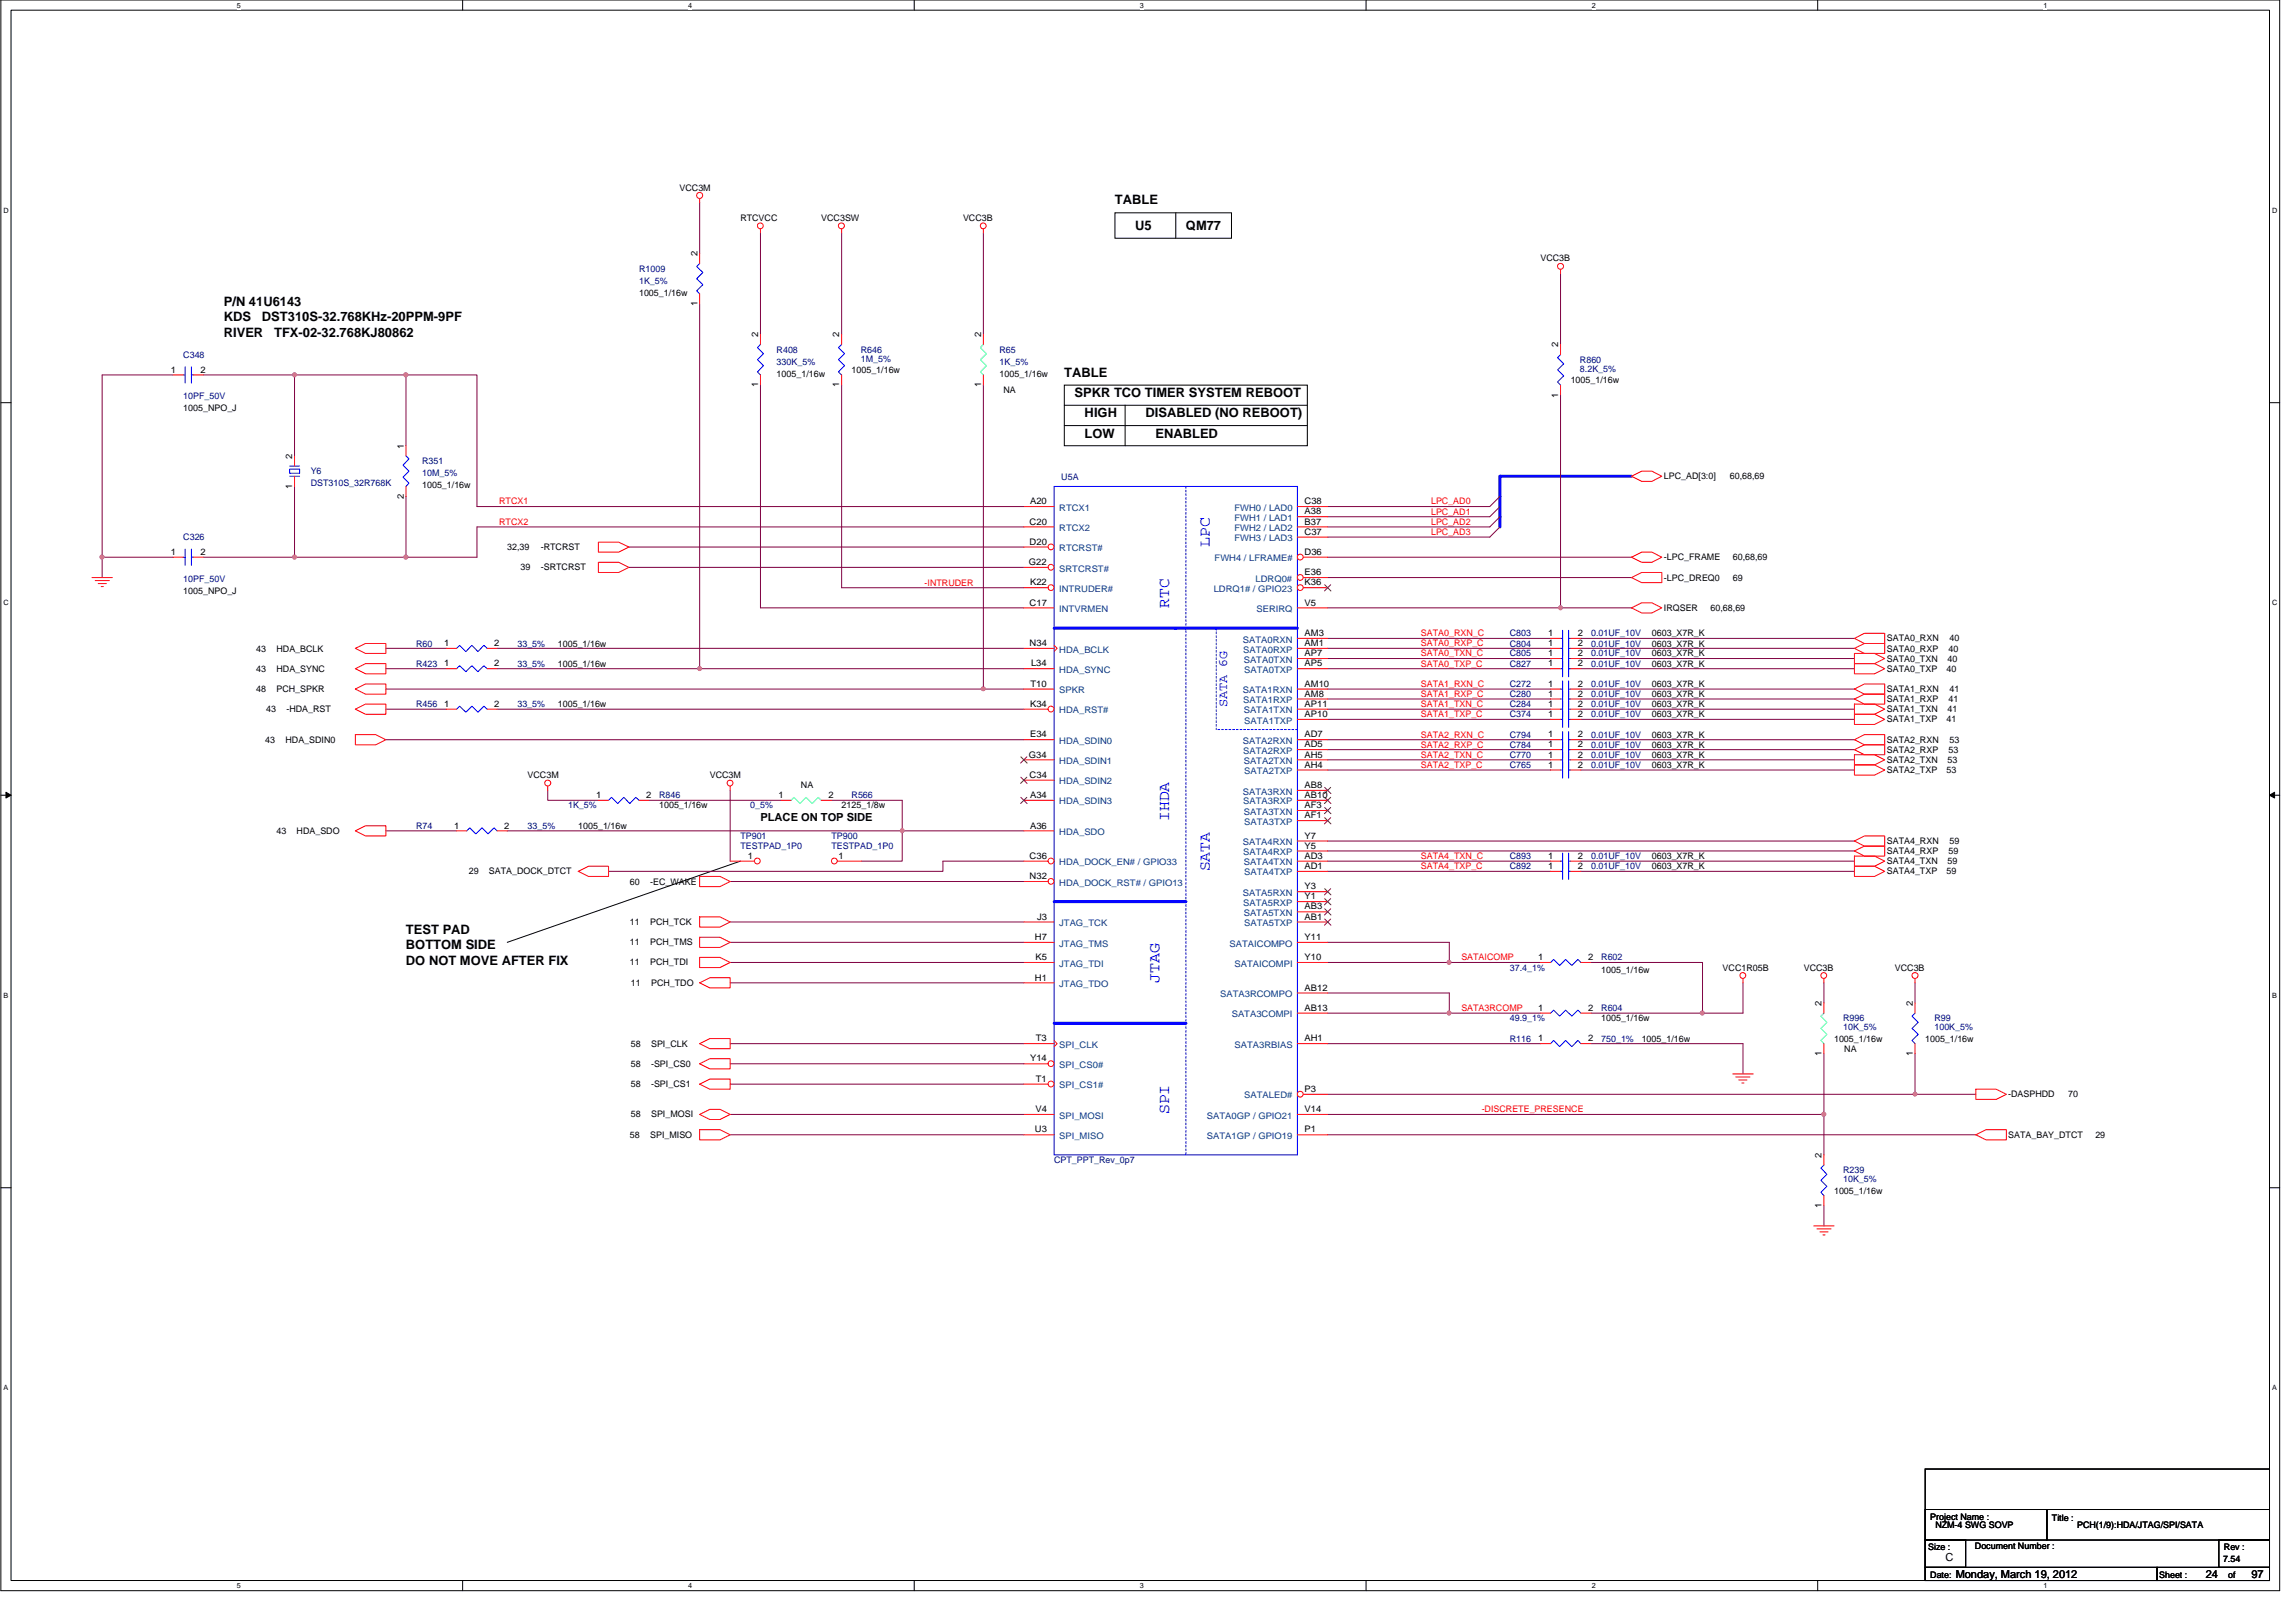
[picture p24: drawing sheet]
<svg xmlns="http://www.w3.org/2000/svg" width="420mm" height="297mm" viewBox="0 0 420 297" stroke-linecap="round" stroke-linejoin="round" font-family="sans-serif">
<defs><g id="words">
<g font-size="3" fill="#00f">
<text x="221.5" y="100.1" transform="rotate(-90 221.5 100.1)">LPC</text>
<text x="214.1" y="111.3" transform="rotate(-90 214.1 111.3)">RTC</text>
<text x="214.1" y="150.2" transform="rotate(-90 214.1 150.2)">IHDA</text>
<text x="221.5" y="159.5" transform="rotate(-90 221.5 159.5)">SATA</text>
<text x="212.2" y="179.9" transform="rotate(-90 212.2 179.9)">JTAG</text>
<text x="214.1" y="204" transform="rotate(-90 214.1 204)">SPI</text>
</g>
<g font-size="2.4">
<text x="204.1" y="37.4">TABLE</text>
<text x="207.8" y="42.1">U5</text>
<text x="217.1" y="42.1">QM77</text>
<text x="41" y="56">P/N 41U6143</text>
<text x="41" y="58.8">KDS</text>
<text x="47.9" y="58.8">DST310S-32.768KHz-20PPM-9PF</text>
<text x="41" y="61.6">RIVER</text>
<text x="50.2" y="61.6">TFX-02-32.768KJ80862</text>
<text x="194.8" y="69">TABLE</text>
<text x="196.7" y="72.7">SPKR TCO TIMER SYSTEM REBOOT</text>
<text x="198.6" y="76.4">HIGH</text>
<text x="209.7" y="76.4">DISABLED (NO REBOOT)</text>
<text x="198.6" y="80.1">LOW</text>
<text x="211.5" y="80.1">ENABLED</text>
<text x="74.3" y="170.9">TEST PAD</text>
<text x="74.3" y="173.8">BOTTOM SIDE</text>
<text x="74.3" y="176.6">DO NOT MOVE AFTER FIX</text>
</g>
<text font-size="2.4" fill="#00f" x="224.7" y="129.4" transform="rotate(-90 224.7 129.4)">SATA 6G</text>
<g font-size="2">
<text x="139.2" y="150.2">PLACE ON TOP SIDE</text>
<text x="356.2" y="285.6">C</text>
<text x="358" y="288.8">Monday, March 19, 2012</text>
<text x="403.8" y="288.8">24</text>
<text x="412.2" y="288.8">97</text>
</g>
<g font-size="1.7">
<text x="124.4" y="34.9">VCC3M</text>
<text x="135.5" y="40.4">RTCVCC</text>
<text x="150.4" y="40.4">VCC3SW</text>
<text x="176.3" y="40.4">VCC3B</text>
<text x="127.7" y="46.9" transform="rotate(-90 127.7 46.9)">2</text>
<text x="282" y="47.8">VCC3B</text>
<text x="117" y="54.1">1005_1/16w</text>
<text x="127.7" y="56" transform="rotate(-90 127.7 56)">1</text>
<text x="138.8" y="61.7" transform="rotate(-90 138.8 61.7)">2</text>
<text x="153.7" y="61.7" transform="rotate(-90 153.7 61.7)">2</text>
<text x="179.6" y="61.7" transform="rotate(-90 179.6 61.7)">2</text>
<text x="285.3" y="63.6" transform="rotate(-90 285.3 63.6)">2</text>
<text x="31.3" y="68.2">1</text>
<text x="36.7" y="68.2">2</text>
<text x="138.8" y="70.9" transform="rotate(-90 138.8 70.9)">1</text>
<text x="142.2" y="69">1005_1/16w</text>
<text x="153.7" y="70.9" transform="rotate(-90 153.7 70.9)">1</text>
<text x="155.9" y="68.2">1005_1/16w</text>
<text x="179.6" y="70.9" transform="rotate(-90 179.6 70.9)">1</text>
<text x="183" y="69">1005_1/16w</text>
<text x="183.7" y="72">NA</text>
<text x="287.6" y="70.1">1005_1/16w</text>
<text x="33.6" y="75.3">1005_NPO_J</text>
<text x="285.3" y="72.8" transform="rotate(-90 285.3 72.8)">1</text>
<text x="53.5" y="84" transform="rotate(-90 53.5 84)">2</text>
<text x="73.9" y="82.1" transform="rotate(-90 73.9 82.1)">1</text>
<text x="53.5" y="89.5" transform="rotate(-90 53.5 89.5)">1</text>
<text x="77.3" y="89.4">1005_1/16w</text>
<text x="304.6" y="87.7">LPC_AD[3:0]</text>
<text x="316.7" y="87.7">60,68,69</text>
<text x="73.9" y="91.3" transform="rotate(-90 73.9 91.3)">2</text>
<text x="188.6" y="92.3">A20</text>
<text x="238.8" y="92.3">C38</text>
<text x="238.8" y="94.1">A38</text>
<text x="31.3" y="101.6">1</text>
<text x="36.7" y="101.6">2</text>
<text x="92.9" y="100.7">32,39</text>
<text x="99" y="100.7">-RTCRST</text>
<text x="188.5" y="96">C20</text>
<text x="188.5" y="99.7">D20</text>
<text x="238.8" y="96">B37</text>
<text x="238.8" y="97.9">C37</text>
<text x="238.8" y="101.6">D36</text>
<text x="95.3" y="104.4">39</text>
<text x="99" y="104.4">-SRTCRST</text>
<text x="188.4" y="103.4">G22</text>
<text x="188.6" y="107.1">K22</text>
<text x="238.8" y="107.1">K36</text>
<text x="238.8" y="105.3">E36</text>
<text x="304.6" y="102.5">-LPC_FRAME</text>
<text x="304.6" y="106.3">-LPC_DREQ0</text>
<text x="317.2" y="102.5">60,68,69</text>
<text x="317.2" y="106.3">69</text>
<text x="33.6" y="108.7">1005_NPO_J</text>
<text x="188.5" y="110.8">C17</text>
<text x="238.8" y="110.8">V5</text>
<text x="304.6" y="111.8">IRQSER</text>
<text x="313.2" y="111.8">60,68,69</text>
<text x="46.9" y="119.3">43</text>
<text x="50.6" y="119.3">HDA_BCLK</text>
<text x="81.3" y="118.2">1</text>
<text x="90.5" y="118.2">2</text>
<text x="102.1" y="118.3">1005_1/16w</text>
<text x="188.5" y="118.2">N34</text>
<text x="238.8" y="116.4">AM3</text>
<text x="238.8" y="118.2">AM1</text>
<text x="283.4" y="116.4">1</text>
<text x="283.4" y="118.2">1</text>
<text x="288.9" y="116.4">2</text>
<text x="288.9" y="118.2">2</text>
<text x="302.4" y="116.5">0603_X7R_K</text>
<text x="302.4" y="118.3">0603_X7R_K</text>
<text x="345.4" y="117.4">SATA0_RXN</text>
<text x="345.4" y="119.3">SATA0_RXP</text>
<text x="356.7" y="119.3">40</text>
<text x="356.9" y="117.4">40</text>
<text x="46.9" y="122.9">43</text>
<text x="50.6" y="122.9">HDA_SYNC</text>
<text x="81.3" y="122">1</text>
<text x="90.5" y="122">2</text>
<text x="102.1" y="122">1005_1/16w</text>
<text x="188.7" y="125.7">T10</text>
<text x="188.8" y="122">L34</text>
<text x="238.8" y="122">AP5</text>
<text x="238.8" y="120.1">AP7</text>
<text x="238.8" y="125.7">AM10</text>
<text x="283.4" y="120.1">1</text>
<text x="283.4" y="122">1</text>
<text x="283.4" y="125.7">1</text>
<text x="288.9" y="120.1">2</text>
<text x="288.9" y="122">2</text>
<text x="288.9" y="125.7">2</text>
<text x="302.4" y="120.1">0603_X7R_K</text>
<text x="302.4" y="122">0603_X7R_K</text>
<text x="302.4" y="125.7">0603_X7R_K</text>
<text x="345.4" y="122.9">SATA0_TXP</text>
<text x="345.4" y="121.1">SATA0_TXN</text>
<text x="356.4" y="122.9">40</text>
<text x="356.6" y="121.1">40</text>
<text x="46.9" y="126.7">48</text>
<text x="48.8" y="130.3">43</text>
<text x="50.6" y="126.7">PCH_SPKR</text>
<text x="52.4" y="130.3">-HDA_RST</text>
<text x="81.3" y="129.4">1</text>
<text x="90.5" y="129.4">2</text>
<text x="102.1" y="129.4">1005_1/16w</text>
<text x="188.6" y="129.4">K34</text>
<text x="238.8" y="131.2">AP10</text>
<text x="238.8" y="127.5">AM8</text>
<text x="238.8" y="129.4">AP11</text>
<text x="283.4" y="127.5">1</text>
<text x="283.4" y="129.4">1</text>
<text x="283.4" y="131.2">1</text>
<text x="288.9" y="127.5">2</text>
<text x="288.9" y="129.4">2</text>
<text x="288.9" y="131.2">2</text>
<text x="302.4" y="127.6">0603_X7R_K</text>
<text x="302.4" y="129.4">0603_X7R_K</text>
<text x="302.4" y="131.3">0603_X7R_K</text>
<text x="345.4" y="130.3">SATA1_TXN</text>
<text x="345.4" y="126.7">SATA1_RXN</text>
<text x="345.4" y="128.5">SATA1_RXP</text>
<text x="356.6" y="130.3">41</text>
<text x="356.7" y="128.5">41</text>
<text x="356.9" y="126.7">41</text>
<text x="48.5" y="135.9">43</text>
<text x="52.3" y="135.9">HDA_SDIN0</text>
<text x="188.6" y="135">E34</text>
<text x="238.8" y="135">AD7</text>
<text x="238.8" y="136.8">AD5</text>
<text x="283.4" y="135">1</text>
<text x="283.4" y="136.8">1</text>
<text x="288.9" y="135">2</text>
<text x="288.9" y="136.8">2</text>
<text x="302.4" y="135">0603_X7R_K</text>
<text x="302.4" y="136.9">0603_X7R_K</text>
<text x="345.4" y="132.2">SATA1_TXP</text>
<text x="345.4" y="135.9">SATA2_RXN</text>
<text x="345.4" y="137.8">SATA2_RXP</text>
<text x="356.4" y="132.2">41</text>
<text x="356.7" y="137.8">53</text>
<text x="356.9" y="135.9">53</text>
<text x="96.6" y="142.4">VCC3M</text>
<text x="130" y="142.4">VCC3M</text>
<text x="188.4" y="138.6">G34</text>
<text x="188.5" y="142.4">C34</text>
<text x="238.8" y="140.5">AH4</text>
<text x="238.8" y="138.6">AH5</text>
<text x="283.4" y="138.6">1</text>
<text x="283.4" y="140.5">1</text>
<text x="288.9" y="138.6">2</text>
<text x="288.9" y="140.5">2</text>
<text x="302.4" y="138.7">0603_X7R_K</text>
<text x="302.4" y="140.5">0603_X7R_K</text>
<text x="345.4" y="141.5">SATA2_TXP</text>
<text x="345.4" y="139.6">SATA2_TXN</text>
<text x="356.4" y="141.5">53</text>
<text x="356.6" y="139.6">53</text>
<text x="109.1" y="146">1</text>
<text x="118.3" y="146">2</text>
<text x="120.7" y="148">1005_1/16w</text>
<text x="142.5" y="146">1</text>
<text x="146.6" y="144.3">NA</text>
<text x="151.7" y="146">2</text>
<text x="154.1" y="148">2125_1/8w</text>
<text x="188.6" y="146">A34</text>
<text x="238.8" y="149.8">AF1</text>
<text x="238.8" y="144.2">AB8</text>
<text x="238.8" y="146">AB10</text>
<text x="238.8" y="147.9">AF3</text>
<text x="50.6" y="152.6">43</text>
<text x="54.3" y="152.6">HDA_SDO</text>
<text x="83.2" y="151.6">1</text>
<text x="92.3" y="151.6">2</text>
<text x="105.9" y="151.7">1005_1/16w</text>
<text x="188.6" y="151.6">A36</text>
<text x="238.8" y="153.5">Y7</text>
<text x="238.8" y="155.3">Y5</text>
<text x="345.4" y="154.5">SATA4_RXN</text>
<text x="356.9" y="154.5">59</text>
<text x="85.8" y="160">29</text>
<text x="89.5" y="160">SATA_DOCK_DTCT</text>
<text x="115.3" y="161.9">60</text>
<text x="119" y="161.9">-EC_WAKE</text>
<text x="136.9" y="157.2">1</text>
<text x="153.5" y="157.2">1</text>
<text x="188.5" y="157.2">C36</text>
<text x="188.5" y="160.9">N32</text>
<text x="238.8" y="159">AD1</text>
<text x="238.8" y="157.2">AD3</text>
<text x="283.4" y="157.2">1</text>
<text x="283.4" y="159">1</text>
<text x="288.9" y="157.2">2</text>
<text x="288.9" y="159">2</text>
<text x="302.4" y="157.2">0603_X7R_K</text>
<text x="302.4" y="159.1">0603_X7R_K</text>
<text x="345.4" y="160">SATA4_TXP</text>
<text x="345.4" y="158.2">SATA4_TXN</text>
<text x="345.4" y="156.3">SATA4_RXP</text>
<text x="356.4" y="160">59</text>
<text x="356.6" y="158.2">59</text>
<text x="356.7" y="156.3">59</text>
<text x="238.8" y="162.8">Y3</text>
<text x="238.8" y="164.6">Y1</text>
<text x="238.8" y="166.5">AB3</text>
<text x="115.3" y="169.3">11</text>
<text x="115.3" y="173">11</text>
<text x="119" y="169.3">PCH_TCK</text>
<text x="119" y="173">PCH_TMS</text>
<text x="189.5" y="172">H7</text>
<text x="189.9" y="168.3">J3</text>
<text x="238.8" y="168.3">AB1</text>
<text x="238.8" y="172">Y11</text>
<text x="115.3" y="176.7">11</text>
<text x="119" y="176.7">PCH_TDI</text>
<text x="189.5" y="179.5">H1</text>
<text x="189.6" y="175.7">K5</text>
<text x="238.8" y="175.7">Y10</text>
<text x="281.6" y="175.7">1</text>
<text x="290.7" y="175.7">2</text>
<text x="293.1" y="178">1005_1/16w</text>
<text x="315.4" y="177.6">VCC1R05B</text>
<text x="330.2" y="177.6">VCC3B</text>
<text x="346.9" y="177.6">VCC3B</text>
<text x="115.5" y="180.4">11</text>
<text x="119.2" y="180.4">PCH_TDO</text>
<text x="238.8" y="185">AB13</text>
<text x="238.8" y="181.3">AB12</text>
<text x="281.6" y="185">1</text>
<text x="290.7" y="185">2</text>
<text x="333.5" y="184.1" transform="rotate(-90 333.5 184.1)">2</text>
<text x="350.2" y="184.1" transform="rotate(-90 350.2 184.1)">2</text>
<text x="115.5" y="191.6">58</text>
<text x="119.2" y="191.6">SPI_CLK</text>
<text x="189.6" y="190.6">T3</text>
<text x="238.8" y="190.6">AH1</text>
<text x="281.6" y="190.6">1</text>
<text x="290.7" y="190.6">2</text>
<text x="293.1" y="186.9">1005_1/16w</text>
<text x="300.6" y="190.6">1005_1/16w</text>
<text x="335.8" y="190.6">1005_1/16w</text>
<text x="352.5" y="190.6">1005_1/16w</text>
<text x="115.5" y="195.2">58</text>
<text x="119.2" y="195.2">-SPI_CS0</text>
<text x="188.6" y="194.3">Y14</text>
<text x="189.6" y="198">T1</text>
<text x="333.5" y="193.3" transform="rotate(-90 333.5 193.3)">1</text>
<text x="337.6" y="192.5">NA</text>
<text x="350.2" y="193.3" transform="rotate(-90 350.2 193.3)">1</text>
<text x="115.5" y="199">58</text>
<text x="119.2" y="199">-SPI_CS1</text>
<text x="189.6" y="203.5">V4</text>
<text x="238.8" y="199.9">P3</text>
<text x="238.8" y="203.5">V14</text>
<text x="367.7" y="200.8">-DASPHDD</text>
<text x="378.6" y="200.8">70</text>
<text x="115.3" y="208.2">58</text>
<text x="115.5" y="204.5">58</text>
<text x="119" y="208.2">SPI_MISO</text>
<text x="119.2" y="204.5">SPI_MOSI</text>
<text x="189.5" y="207.3">U3</text>
<text x="238.8" y="207.3">P1</text>
<text x="367.7" y="208.2">SATA_BAY_DTCT</text>
<text x="383.6" y="208.2">29</text>
<text x="333.5" y="211.9" transform="rotate(-90 333.5 211.9)">2</text>
<text x="333.5" y="221.1" transform="rotate(-90 333.5 221.1)">1</text>
<text x="335.8" y="218.4">1005_1/16w</text>
<text x="353.4" y="278.1">Project Name :</text>
<text x="354.3" y="279.6">NZM-4 SWG SOVP</text>
<text x="375.7" y="278.3">Title :</text>
<text x="380.3" y="279.6">PCH(1/9):HDA/JTAG/SPI/SATA</text>
<text x="353" y="283.7">Size :</text>
<text x="361.6" y="283.5">Document Number :</text>
<text x="407" y="285.9">7.54</text>
<text x="407.1" y="283.7">Rev :</text>
<text x="353.4" y="288.7">Date:</text>
<text x="395.3" y="288.7">Sheet :</text>
<text x="407.9" y="288.7">of</text>
</g>
<g font-size="1.7" fill="#000080">
<text x="117" y="49.7">R1009</text>
<text x="117" y="51.9">1K_5%</text>
<text x="33.6" y="65.4">C348</text>
<text x="142.2" y="64.5">R408</text>
<text x="157.6" y="64.5">R646</text>
<text x="183" y="64.5">R65</text>
<text x="142.2" y="66.8">330K_5%</text>
<text x="157.6" y="66.2">1M_5%</text>
<text x="183" y="66.8">1K_5%</text>
<text x="289.3" y="66.4">R860</text>
<text x="289.3" y="68.1">8.2K_5%</text>
<text x="33.6" y="73.1">10PF_50V</text>
<text x="56.9" y="86.8">Y6</text>
<text x="56.9" y="89">DST310S_32R768K</text>
<text x="77.3" y="84.9">R351</text>
<text x="77.3" y="87.2">10M_5%</text>
<text x="194.3" y="87.9">U5A</text>
<text x="33.6" y="98.8">C326</text>
<text x="33.6" y="106.4">10PF_50V</text>
<text x="76.2" y="118.3">R60</text>
<text x="94.7" y="118.3">33_5%</text>
<text x="276.4" y="116.5">C803</text>
<text x="276.4" y="118.3">C804</text>
<text x="291.3" y="116.5">0.01UF_10V</text>
<text x="291.3" y="118.3">0.01UF_10V</text>
<text x="76.2" y="122">R423</text>
<text x="94.7" y="122">33_5%</text>
<text x="276.4" y="120.1">C805</text>
<text x="276.4" y="122">C827</text>
<text x="276.4" y="125.7">C272</text>
<text x="291.3" y="120.1">0.01UF_10V</text>
<text x="291.3" y="122">0.01UF_10V</text>
<text x="291.3" y="125.7">0.01UF_10V</text>
<text x="76.2" y="129.4">R456</text>
<text x="94.7" y="129.4">33_5%</text>
<text x="276.4" y="127.6">C280</text>
<text x="276.4" y="129.4">C284</text>
<text x="276.4" y="131.3">C374</text>
<text x="291.3" y="127.6">0.01UF_10V</text>
<text x="291.3" y="129.4">0.01UF_10V</text>
<text x="291.3" y="131.3">0.01UF_10V</text>
<text x="276.4" y="135">C794</text>
<text x="276.4" y="136.9">C784</text>
<text x="291.3" y="135">0.01UF_10V</text>
<text x="291.3" y="136.9">0.01UF_10V</text>
<text x="276.4" y="138.7">C770</text>
<text x="276.4" y="140.5">C765</text>
<text x="291.3" y="138.7">0.01UF_10V</text>
<text x="291.3" y="140.5">0.01UF_10V</text>
<text x="104" y="148">1K_5%</text>
<text x="120.7" y="146.1">R846</text>
<text x="137.4" y="148">0_5%</text>
<text x="155.9" y="146.1">R566</text>
<text x="76.2" y="151.7">R74</text>
<text x="96.6" y="151.7">33_5%</text>
<text x="135.5" y="153.5">TP901</text>
<text x="135.5" y="155.4">TESTPAD_1P0</text>
<text x="152.2" y="153.5">TP900</text>
<text x="152.2" y="155.4">TESTPAD_1P0</text>
<text x="276.4" y="157.2">C893</text>
<text x="276.4" y="159.1">C892</text>
<text x="291.3" y="157.2">0.01UF_10V</text>
<text x="291.3" y="159.1">0.01UF_10V</text>
<text x="276.4" y="177.6">37.4_1%</text>
<text x="293.1" y="175.8">R602</text>
<text x="293.1" y="185">R604</text>
<text x="276.4" y="186.9">49.9_1%</text>
<text x="276.4" y="190.6">R116</text>
<text x="293.1" y="190.6">750_1%</text>
<text x="337.4" y="186.9">R996</text>
<text x="337.4" y="188.6">10K_5%</text>
<text x="354.1" y="186.9">R99</text>
<text x="354.1" y="188.6">100K_5%</text>
<text x="193" y="212.9">CPT_PPT_Rev_0p7</text>
<text x="337.4" y="214.7">R239</text>
<text x="337.4" y="216.4">10K_5%</text>
</g>
<g font-size="1.7" fill="#f00">
<text x="91.4" y="92.3">RTCX1</text>
<text x="262" y="92.3">LPC_AD0</text>
<text x="262" y="94.2">LPC_AD1</text>
<text x="91.4" y="96.1">RTCX2</text>
<text x="262" y="96.1">LPC_AD2</text>
<text x="262" y="97.9">LPC_AD3</text>
<text x="169.3" y="107.2">-INTRUDER</text>
<text x="260.1" y="118.3">SATA0_RXP_C</text>
<text x="260.1" y="116.5">SATA0_RXN_C</text>
<text x="260.1" y="122">SATA0_TXP_C</text>
<text x="260.1" y="120.1">SATA0_TXN_C</text>
<text x="260.1" y="125.7">SATA1_RXN_C</text>
<text x="260.1" y="131.3">SATA1_TXP_C</text>
<text x="260.1" y="129.4">SATA1_TXN_C</text>
<text x="260.1" y="127.6">SATA1_RXP_C</text>
<text x="260.1" y="136.8">SATA2_RXP_C</text>
<text x="260.1" y="135">SATA2_RXN_C</text>
<text x="260.1" y="140.5">SATA2_TXP_C</text>
<text x="260.1" y="138.7">SATA2_TXN_C</text>
<text x="260.1" y="159.1">SATA4_TXP_C</text>
<text x="260.1" y="157.2">SATA4_TXN_C</text>
<text x="267.5" y="175.8">SATAICOMP</text>
<text x="267.5" y="185">SATA3RCOMP</text>
<text x="271.3" y="203.6">-DISCRETE_PRESENCE</text>
</g>
<g font-size="1.7" fill="#004080">
<text x="193.9" y="93.5">RTCX1</text>
<text x="226" y="93.5">FWH0 / LAD0</text>
<text x="226" y="95.3">FWH1 / LAD1</text>
<text x="193.9" y="97.2">RTCX2</text>
<text x="193.9" y="100.9">RTCRST#</text>
<text x="226" y="97.2">FWH2 / LAD2</text>
<text x="226" y="99.1">FWH3 / LAD3</text>
<text x="193.9" y="104.6">SRTCRST#</text>
<text x="222.4" y="102.7">FWH4 / LFRAME#</text>
<text x="229.9" y="106.5">LDRQ0#</text>
<text x="193.9" y="112">INTVRMEN</text>
<text x="193.9" y="108.3">INTRUDER#</text>
<text x="222.2" y="108.3">LDRQ1# / GPIO23</text>
<text x="230" y="112">SERIRQ</text>
<text x="193.9" y="119.4">HDA_BCLK</text>
<text x="227.5" y="117.6">SATA0RXN</text>
<text x="227.6" y="119.4">SATA0RXP</text>
<text x="193.9" y="123.1">HDA_SYNC</text>
<text x="227.7" y="121.3">SATA0TXN</text>
<text x="227.8" y="123.1">SATA0TXP</text>
<text x="193.9" y="130.6">HDA_RST#</text>
<text x="193.9" y="126.9">SPKR</text>
<text x="227.5" y="126.9">SATA1RXN</text>
<text x="227.6" y="128.7">SATA1RXP</text>
<text x="227.7" y="130.6">SATA1TXN</text>
<text x="193.9" y="136.1">HDA_SDIN0</text>
<text x="227.5" y="136.1">SATA2RXN</text>
<text x="227.6" y="138">SATA2RXP</text>
<text x="227.8" y="132.4">SATA1TXP</text>
<text x="193.9" y="139.8">HDA_SDIN1</text>
<text x="193.9" y="143.6">HDA_SDIN2</text>
<text x="227.7" y="139.8">SATA2TXN</text>
<text x="227.8" y="141.7">SATA2TXP</text>
<text x="193.9" y="147.2">HDA_SDIN3</text>
<text x="227.5" y="145.4">SATA3RXN</text>
<text x="227.6" y="147.2">SATA3RXP</text>
<text x="227.7" y="149.1">SATA3TXN</text>
<text x="193.9" y="152.8">HDA_SDO</text>
<text x="227.5" y="154.7">SATA4RXN</text>
<text x="227.8" y="151">SATA3TXP</text>
<text x="193.9" y="158.4">HDA_DOCK_EN# / GPIO33</text>
<text x="227.6" y="156.5">SATA4RXP</text>
<text x="227.7" y="158.4">SATA4TXN</text>
<text x="227.8" y="160.2">SATA4TXP</text>
<text x="193.9" y="162.1">HDA_DOCK_RST# / GPIO13</text>
<text x="227.5" y="164">SATA5RXN</text>
<text x="227.6" y="165.8">SATA5RXP</text>
<text x="227.7" y="167.6">SATA5TXN</text>
<text x="193.9" y="169.5">JTAG_TCK</text>
<text x="193.9" y="173.2">JTAG_TMS</text>
<text x="225.1" y="173.2">SATAICOMPO</text>
<text x="227.8" y="169.5">SATA5TXP</text>
<text x="193.9" y="176.9">JTAG_TDI</text>
<text x="226" y="176.9">SATAICOMPI</text>
<text x="193.9" y="180.6">JTAG_TDO</text>
<text x="223.4" y="182.5">SATA3RCOMPO</text>
<text x="193.9" y="191.8">SPI_CLK</text>
<text x="225.5" y="186.2">SATA3COMPI</text>
<text x="226" y="191.8">SATA3RBIAS</text>
<text x="193.9" y="195.5">SPI_CS0#</text>
<text x="193.9" y="199.2">SPI_CS1#</text>
<text x="227.8" y="201">SATALED#</text>
<text x="193.9" y="204.7">SPI_MOSI</text>
<text x="193.9" y="208.4">SPI_MISO</text>
<text x="221" y="204.7">SATA0GP / GPIO21</text>
<text x="221" y="208.4">SATA1GP / GPIO19</text>
</g>
<g font-size="1.3">
<text x="43.3" y="1.4">5</text>
<text x="126" y="1.4">4</text>
<text x="208.7" y="1.4">3</text>
<text x="291.4" y="1.4">2</text>
<text x="374.1" y="1.4">1</text>
<text x=".6" y="38.9">D</text>
<text x="416" y="38.9">D</text>
<text x=".6" y="110.8">C</text>
<text x="416" y="110.8">C</text>
<text x=".6" y="182.6">B</text>
<text x="416" y="182.6">B</text>
<text x=".6" y="254.5">A</text>
<text x="416" y="254.5">A</text>
<text x="43.3" y="290.7">5</text>
<text x="126" y="290.7">4</text>
<text x="208.7" y="290.7">3</text>
<text x="291.4" y="290.7">2</text>
<text x="374.1" y="290.7">1</text>
</g>
</g></defs>
<path d="M.2 0h417.2v291.1h-417.2zM2 1.9h413.5v287.4h-413.5z" fill="none" stroke="#000" stroke-width=".18"/>
<g fill="#fff">
<path d="M43.3 .2h.8v1.5h-.8z"/>
<path d="M43.3 289.5h.8v1.5h-.8z"/>
</g>
<path d="M84.7 0v1.9M84.7 289.3v1.8" fill="none" stroke="#000" stroke-width=".18"/>
<g fill="#fff">
<path d="M126 .2h.7v1.5h-.7z"/>
<path d="M126 289.5h.7v1.5h-.7z"/>
</g>
<path d="M167.4 0v1.9M167.4 289.3v1.8" fill="none" stroke="#000" stroke-width=".18"/>
<g fill="#fff">
<path d="M208.7 .2h.7v1.5h-.7z"/>
<path d="M208.7 289.5h.7v1.5h-.7z"/>
</g>
<path d="M250.1 0v1.9M250.1 289.3v1.8" fill="none" stroke="#000" stroke-width=".18"/>
<g fill="#fff">
<path d="M291.4 .2h.7v1.5h-.7z"/>
<path d="M291.4 289.5h.7v1.5h-.7z"/>
</g>
<path d="M332.8 0v1.9M332.8 289.3v1.8" fill="none" stroke="#000" stroke-width=".18"/>
<g fill="#fff">
<path d="M374.1 .2h.7v1.5h-.7z"/>
<path d="M374.1 289.5h.7v1.5h-.7z"/>
<path d="M.6 37.8h1v1.4h-1z"/>
<path d="M416 37.8h.9v1.4h-.9z"/>
<path d="M.6 109.6h1v1.5h-1z"/>
<path d="M416 109.6h.9v1.5h-.9z"/>
</g>
<path d="M.2 73.7h1.8M415.5 73.7h1.9" fill="none" stroke="#000" stroke-width=".18"/>
<g fill="#fff">
<path d="M.6 181.4h.9v1.5h-.9z"/>
<path d="M416 181.4h.8v1.5h-.8z"/>
</g>
<path d="M.2 145.5h1.8M415.5 145.5h1.9" fill="none" stroke="#000" stroke-width=".18"/>
<path d="M1.1 145l.9 .5-.9 .5zM415.5 145.5l.9-.5v1z" fill="#000" stroke="#000" stroke-width=".18"/>
<g fill="#fff">
<path d="M.6 253.3h.8v1.5h-.8z"/>
<path d="M416 253.3h.8v1.5h-.8z"/>
</g>
<g fill="none" stroke="#000" stroke-width=".18">
<path d="M204.1 38.9h21.4v4.7h-21.4zM215.3 38.9v4.7M194.8 70.5h44.5v11.1h-44.5zM194.8 74.2h44.5M194.8 77.9h44.5M206 74.2v7.4M135.5 157.6l-42.6 14.9M.2 217.4h1.8M415.5 217.4h1.9M352.5 276.3h22.2v5.6h-22.2zM352.5 268.9h63v20.4h-63zM374.7 276.3h40.8v5.6h-40.8z"/>
<path d="M352.5 281.9h7.4v5h-7.4zM352.5 286.9h42.4v2.4h-42.4zM394.9 286.9h20.6v2.4h-20.6zM406.2 281.9h9.3v5h-9.3z"/>
</g>
<g fill="none" stroke="#800040" stroke-width=".18">
<path d="M128.1 37.1v9.3M128.1 55.6v66.8M139.2 42.7v18.5M154.1 42.7v18.5M180 42.7v18.5M285.7 50.1v12.9M31.7 68.6h-13v33.4M37.2 68.6h16.7M53.9 68.6h20.4M53.9 68.6v14.8M74.3 68.6h13v24.1h100.1M74.3 68.6v13"/>
<path d="M139.2 70.5v40.8h48.2M154.1 70.5v37.1h33.3M180 70.5v55.6M285.7 72.3v39M53.9 89v13M74.3 90.8v11.2M187.4 96.4h-100.1v5.6h-13M274.6 90.8l-1.9 1.9h-29.6M274.6 92.7l-1.9 1.9h-29.6M274.6 94.6l-1.9 1.8h-29.6M274.6 96.4l-1.9 1.9h-29.6M18.7 102h13"/>
<path d="M18.7 102v3.7M37.2 102h16.7M53.9 102h20.4M70.6 118.7h11.1M91 118.7h96.4M115.1 100.1h72.3M115.1 103.8h72.3M243.1 118.7h40.8M243.1 116.8h40.8M243.1 102h55.6M243.1 105.7h55.6M243.1 111.3h42.6"/>
<path d="M285.7 111.3h13M289.4 118.7h50.1M289.4 116.8h50.1M70.6 122.4h11.1M70.6 129.8h11.1M70.6 126.1h109.4M70.6 135.4h116.8M91 122.4h37.1M91 129.8h96.4M128.1 122.4h59.3M180 126.1h7.4M243.1 122.4h40.8"/>
<path d="M243.1 120.5h40.8M243.1 131.7h40.8M243.1 129.8h40.8M243.1 127.9h40.8M243.1 126.1h40.8M243.1 139.1h40.8M243.1 137.2h40.8M243.1 135.4h40.8M289.4 122.4h50.1M289.4 120.5h50.1M289.4 131.7h50.1M289.4 129.8h50.1"/>
<path d="M289.4 127.9h50.1M289.4 126.1h50.1M289.4 139.1h50.1M289.4 137.2h50.1M289.4 135.4h50.1M70.6 152.1h13M92.9 152.1h72.3M100.3 144.7v1.8h9.2M118.8 146.5h24.1M133.7 144.7v12.9M152.2 146.5h13v5.6M165.2 152.1h22.2"/>
<path d="M165.2 152.1v5.5h-7.4M187.4 157.6h-14.8v1.9h-61.2M243.1 159.5h40.8M243.1 157.6h40.8M243.1 140.9h40.8M243.1 155.7h96.4M243.1 153.9h96.4M289.4 159.5h50.1M289.4 157.6h50.1M289.4 140.9h50.1M133.7 176.1h53.7M133.7 168.7h53.7"/>
<path d="M133.7 172.5h53.7M133.7 179.9h53.7M133.7 161.3h53.7M243.1 172.5h22.2v3.6M243.1 176.1h22.2M265.3 176.1h16.7M291.3 176.1h20.4v9.3M319.1 179.9v5.5h-7.4M333.9 179.9v3.7M350.6 179.9v3.7M133.7 198.4h53.7M133.7 191h53.7"/>
<path d="M133.7 194.7h53.7M243.1 181.7h22.2v3.7M243.1 185.4h22.2M243.1 191h38.9M265.3 185.4h16.7M291.3 185.4h20.4M291.3 191h27.8v5.6M333.9 192.8v11.2M350.6 192.8v7.5M133.7 204h53.7M133.7 207.7h53.7M243.1 200.3h107.5"/>
<path d="M243.1 204h90.8M243.1 207.7h118.6M333.9 204v7.4M350.6 200.3h11.1M333.9 220.6v3.8"/>
</g>
<g fill="#f0f" stroke="#f0f" stroke-width=".18">
<circle cx="333.9" cy="203.9" r=".37"/>
<circle cx="53.9" cy="68.6" r=".35"/>
<circle cx="74.3" cy="68.6" r=".37"/>
<circle cx="74.3" cy="102" r=".37"/>
<circle cx="53.9" cy="102" r=".35"/>
<circle cx="180" cy="126.1" r=".36"/>
<circle cx="18.7" cy="102" r=".37"/>
<circle cx="311.6" cy="185.4" r=".35"/>
<circle cx="265.3" cy="176.1" r=".35"/>
<circle cx="165.2" cy="152" r=".35"/>
<circle cx="285.7" cy="111.2" r=".35"/>
<circle cx="350.6" cy="200.2" r=".34"/>
<circle cx="265.3" cy="185.4" r=".35"/>
<circle cx="128.1" cy="122.4" r=".35"/>
</g>
<path d="M298.7 87.2h-24.1v9.2" fill="none" stroke="#00f" stroke-width=".55"/>
<g fill="none" stroke="#f00" stroke-width=".18">
<path d="M128.1 36.4v.7M139.2 41.9v.8M154.1 41.9v.8M180 41.9v.8M285.7 49.3v.8M109.5 99.2h3.8l1.8 .9-1.8 .9h-3.8zM298.7 87.2l1.9-1h1.8l1.8 1-1.8 .9h-1.8zM16.8 105.7h3.8M17.4 106.3h2.6M18 106.8h1.5M18.5 107.4h.4M65.1 118.7l1.8-.9h3.7v1.8h-3.7z"/>
<path d="M109.5 102.9h3.8l1.8 .9-1.8 1h-3.8zM298.7 102l1.9-1h1.8l1.8 1-1.8 .9h-1.8zM298.7 105.7l1.9-.9h3.6v1.8h-3.6zM298.7 111.3l1.9-1h1.8l1.8 1-1.8 .9h-1.8zM339.5 119.6h3.7l1.8 .9-1.8 1h-3.7zM339.5 116.8l1.8-.9h3.7v1.9h-3.7zM339.5 118.7l1.8-.9h3.7v1.8h-3.7zM65.1 122.4l1.8-.9h3.7v1.8h-3.7zM65.1 129.8l1.8-.9h3.7v1.8h-3.7zM65.1 134.5h3.7l1.8 .9-1.8 .9h-3.7zM65.1 126.1l1.8-.9h3.7v1.8h-3.7zM283.9 120.5h1.8"/>
<path d="M283.9 122.4h1.8M287.6 120.5h1.8M287.6 122.4h1.8M339.5 130.7h3.7l1.8 1-1.8 .9h-3.7zM339.5 128.9h3.7l1.8 .9-1.8 .9h-3.7zM339.5 126.1l1.8-.9h3.7v1.8h-3.7zM339.5 127.9l1.8-.9h3.7v1.9h-3.7zM339.5 121.5h3.7l1.8 .9-1.8 .9h-3.7zM339.5 140h3.7l1.8 .9-1.8 1h-3.7zM339.5 138.1h3.7l1.8 1-1.8 .9h-3.7zM339.5 135.4l1.8-.9h3.7v1.8h-3.7zM339.5 137.2l1.8-.9h3.7v1.8h-3.7z"/>
<path d="M65.1 152.1l1.8-1h3.7v1.9h-3.7zM100.3 143.9v.8M105.9 159.5l1.8-1h3.7v1.9h-3.7zM133.7 143.9v.8M339.5 158.5h3.7l1.8 1-1.8 .9h-3.7zM339.5 156.7h3.7l1.8 .9-1.8 .9h-3.7zM339.5 153.9l1.8-.9h3.7v1.9h-3.7zM339.5 155.7l1.8-.8h3.7v1.8h-3.7zM128.1 160.4h3.7l1.9 .9-1.9 1h-3.7zM128.1 167.8h3.7l1.9 .9-1.9 1h-3.7zM128.1 171.5h3.7l1.9 1-1.9 .9h-3.7zM128.1 175.2h3.7l1.9 .9-1.9 1h-3.7z"/>
<path d="M128.1 179.9l1.9-1h3.7v1.9h-3.7zM319.1 179.1v.8M333.9 179.1v.8M350.6 179.1v.8M128.1 191l1.9-.9h3.7v1.8h-3.7zM128.1 194.7l1.9-.9h3.7v1.8h-3.7zM128.1 198.4l1.9-.9h3.7v1.8h-3.7zM282 185.4h1.9M289.4 185.4h1.9M317.2 196.6h3.8M317.8 197.1h2.6M318.3 197.7h1.5"/>
<path d="M318.9 198.2h.4M333.9 191v1.8M333.9 183.6v1.8M361.7 199.3h3.8l1.8 1-1.8 .9h-3.8zM128.1 206.8h3.7l1.9 .9-1.9 .9h-3.7zM128.1 204l1.9-1h1.8l1.9 1-1.9 .9h-1.8zM361.7 207.7l1.9-.9h3.7v1.8h-3.7zM332.1 224.4h3.7M332.6 224.9h2.6M333.2 225.5h1.5M333.7 226h.4"/>
<circle cx="128.1" cy="35.8" r=".56"/>
<circle cx="139.2" cy="41.3" r=".54"/>
<circle cx="154" cy="41.3" r=".55"/>
<circle cx="180" cy="41.3" r=".54"/>
<circle cx="285.7" cy="48.7" r=".55"/>
<circle cx="100.3" cy="143.3" r=".55"/>
<circle cx="133.6" cy="143.3" r=".54"/>
<circle cx="319.1" cy="178.5" r=".54"/>
<circle cx="333.9" cy="178.5" r=".54"/>
<circle cx="350.6" cy="178.5" r=".55"/>
</g>
<path d="M286.1 119v3M287.2 119v3M285.7 120.5h.4M285.7 122.4h.4M286.1 120.9v3M287.2 120.5h.4M287.2 120.9v3M287.2 122.4h.4M283.9 185.4l.5-.5 1.1 1.1 1.1-1.1 1.2 1.1 1.1-1.1 .5 .5" fill="none" stroke="#00f" stroke-width=".18"/>
<path d="M333.9 185.4l-.5 .6 1.1 1.1-1.1 1.1 1.1 1.1-1.1 1.1 .5 .6" fill="none" stroke="#00ff80" stroke-width=".18"/>
<circle cx="138.6" cy="157.6" r=".54" fill="#fff" stroke="#f00" stroke-width=".18"/>
<g fill="none" stroke="#f00" stroke-width=".18">
<path d="M139.2 68.6v1.9M139.2 61.2v1.8M154.1 68.6v1.9M154.1 61.2v1.8M285.7 70.5v1.8M285.7 63v1.9M53.9 83.4v1.9M53.9 87.2v1.8M74.3 81.6v1.8M74.3 89v1.8M31.7 102h1.9M35.4 102h1.8"/>
<path d="M283.9 116.8h1.8M287.6 116.8h1.8M81.7 122.4h1.9M81.7 129.8h1.9M89.2 122.4h1.8M89.2 129.8h1.8M283.9 126.1h1.8M283.9 127.9h1.8M283.9 129.8h1.8M283.9 131.7h1.8M287.6 126.1h1.8M287.6 127.9h1.8"/>
<path d="M287.6 129.8h1.8M287.6 131.7h1.8M83.6 152.1h1.9M91 152.1h1.9M133.7 157.6h4.4M283.9 157.6h1.8M287.6 157.6h1.8M282 191h1.9M289.4 191h1.9M350.6 191v1.8M350.6 183.6v1.8M333.9 218.8v1.8"/>
<path d="M333.9 211.4v1.8"/>
</g>
<g fill="none" stroke="#00f" stroke-width=".18">
<path d="M139.2 63l-.5 .6 1.1 1.1-1.1 1.1 1.1 1.1-1.1 1.2 .5 .5M154.1 63l-.6 .6 1.1 1.1-1.1 1.1 1.1 1.1-1.1 1.2 .6 .5M285.7 64.9l-.6 .5 1.2 1.2-1.2 1.1 1.2 1.1-1.2 1.1 .6 .6M53 85.9h1.9v.7h-1.9zM53 87.2h1.9M53 85.3h1.9M74.3 83.4l.6 .6-1.1 1.1 1.1 1.1-1.1 1.1 1.1 1.1-.6 .6M33.6 102h.3M33.9 100.5v3M35 102h.4M35 100.5v3M285.7 116.8h.4"/>
<path d="M286.1 115.4v2.9M287.2 115.4v2.9M287.2 116.8h.4M83.6 122.4l.5-.6 1.2 1.1 1.1-1.1 1.1 1.1 1.1-1.1 .6 .6M83.6 129.8l.5-.6 1.2 1.1 1.1-1.1 1.1 1.1 1.1-1.1 .6 .6M285.7 126.1h.4M285.7 127.9h.4M285.7 129.8h.4M285.7 131.7h.4M286.1 124.6v3M286.1 126.4v3M286.1 128.3v3"/>
<path d="M286.1 130.2v2.9M287.2 124.6v3M287.2 126.1h.4M287.2 126.4v3M287.2 127.9h.4M287.2 128.3v3M287.2 129.8h.4M287.2 130.2v2.9M287.2 131.7h.4M85.5 152.1l.5-.6 1.1 1.1 1.2-1.1 1.1 1.1 1.1-1.1 .5 .6M285.7 157.6h.4M286.1 156.1v3"/>
<path d="M287.2 156.1v3M287.2 157.6h.4M283.9 191l.5-.6 1.1 1.2 1.1-1.2 1.2 1.2 1.1-1.2 .5 .6M350.6 185.4l-.6 .6 1.2 1.1-1.2 1.1 1.2 1.1-1.2 1.1 .6 .6M333.9 213.2l-.5 .6 1.1 1.1-1.1 1.1 1.1 1.1-1.1 1.1 .5 .6"/>
</g>
<circle cx="152.7" cy="157.6" r=".54" fill="#fff" stroke="#f00" stroke-width=".18"/>
<g fill="none" stroke="#f00" stroke-width=".18">
<path d="M128.1 53.8v1.8M128.1 46.4v1.8M31.7 68.6h1.9M35.4 68.6h1.8M180 68.6v1.9M180 61.2v1.8M187.4 92.7h5.6M187.4 96.4h5.6M81.7 118.7h1.9M89.2 118.7h1.8M187.4 111.3h5.6M283.9 135.4h1.8"/>
<path d="M283.9 137.2h1.8M283.9 139.1h1.8M287.6 135.4h1.8M287.6 137.2h1.8M287.6 139.1h1.8M109.5 146.5h1.9M117 146.5h1.8M142.9 146.5h1.9M150.4 146.5h1.8M153.3 157.6h4.5M283.9 159.5h1.8M287.6 159.5h1.8"/>
<path d="M282 176.1h1.9M289.4 176.1h1.9"/>
</g>
<g fill="none" stroke="#00f" stroke-width=".18">
<path d="M128.1 48.2l-.6 .6 1.2 1.1-1.2 1.1 1.2 1.1-1.2 1.1 .6 .6M33.6 68.6h.3M33.9 67.1v3M35 68.6h.4M35 67.1v3M193 89h44.5v122.4h-44.5zM83.6 118.7l.5-.6 1.2 1.2 1.1-1.2 1.1 1.2 1.1-1.2 .6 .6M285.7 135.4h.4M285.7 137.2h.4M285.7 139.1h.4M286.1 133.9v3M286.1 135.7v3"/>
<path d="M286.1 137.6v2.9M287.2 133.9v3M287.2 135.4h.4M287.2 135.7v3M287.2 137.2h.4M287.2 137.6v2.9M287.2 139.1h.4M111.4 146.5l.6-.6 1.1 1.2 1.1-1.2 1.1 1.2 1.1-1.2 .6 .6M285.7 159.5h.4M286.1 158v3M287.2 158v3M287.2 159.5h.4"/>
<path d="M283.9 176.1l.5-.5 1.1 1.1 1.1-1.1 1.2 1.1 1.1-1.1 .5 .5"/>
</g>
<path d="M180 63l-.5 .6 1.1 1.1-1.1 1.1 1.1 1.1-1.1 1.2 .5 .5M144.8 146.5l.6-.6 1.1 1.2 1.1-1.2 1.1 1.2 1.1-1.2 .6 .6" fill="none" stroke="#00ff80" stroke-width=".18"/>
<path d="M217.1 89v122.4M222.7 115v18.5M237.5 133.5h-14.8" fill="none" stroke="#00f" stroke-width=".18" stroke-dasharray=".3 .3"/>
<path d="M193 115h44.5M193 165h24.1M193 187.3h24.1" fill="none" stroke="#00f" stroke-width=".55"/>
<circle cx="192.4" cy="107.5" r=".54" fill="#fff" stroke="#f00" stroke-width=".18"/>
<path d="M187.4 118.7h5.6M187.4 107.6h4.5M193 118.1l.5 .6-.5 .5M187.4 122.4h5.6" fill="none" stroke="#f00" stroke-width=".18"/>
<circle cx="192.4" cy="129.8" r=".54" fill="#fff" stroke="#f00" stroke-width=".18"/>
<path d="M187.4 135.4h5.6M187.4 139.1h5.6M187.4 129.8h4.5M187.4 142.8h5.6M187.4 152.1h5.6" fill="none" stroke="#f00" stroke-width=".18"/>
<path d="M186.9 138.5l1.1 1.2M188 138.5l-1.2 1.2M186.9 142.2l1.1 1.2M188 142.2l-1.2 1.2" fill="none" stroke="#804000" stroke-width=".18"/>
<circle cx="238" cy="200.3" r=".54" fill="#fff" stroke="#f00" stroke-width=".18"/>
<path d="M237.5 92.7h5.6M237.5 94.6h5.6M237.5 96.4h5.6M237.5 98.3h5.6M238.6 200.3h4.5" fill="none" stroke="#f00" stroke-width=".18"/>
<circle cx="238" cy="107.5" r=".54" fill="#fff" stroke="#f00" stroke-width=".18"/>
<path d="M238.6 107.6h4.5" fill="none" stroke="#f00" stroke-width=".18"/>
<path d="M242.5 107l1.2 1.2M243.6 107l-1.1 1.2" fill="none" stroke="#804000" stroke-width=".18"/>
<circle cx="238" cy="102" r=".54" fill="#fff" stroke="#f00" stroke-width=".18"/>
<path d="M238.6 102h4.5" fill="none" stroke="#f00" stroke-width=".18"/>
<circle cx="238" cy="105.7" r=".54" fill="#fff" stroke="#f00" stroke-width=".18"/>
<path d="M238.6 105.7h4.5" fill="none" stroke="#f00" stroke-width=".18"/>
<circle cx="192.4" cy="100.1" r=".54" fill="#fff" stroke="#f00" stroke-width=".18"/>
<path d="M187.4 100.1h4.5M187.4 146.5h5.6" fill="none" stroke="#f00" stroke-width=".18"/>
<path d="M186.9 145.9l1.1 1.2M188 145.9l-1.2 1.2" fill="none" stroke="#804000" stroke-width=".18"/>
<circle cx="192.4" cy="157.6" r=".54" fill="#fff" stroke="#f00" stroke-width=".18"/>
<path d="M187.4 157.6h4.5" fill="none" stroke="#f00" stroke-width=".18"/>
<circle cx="192.4" cy="161.3" r=".54" fill="#fff" stroke="#f00" stroke-width=".18"/>
<path d="M187.4 161.3h4.5" fill="none" stroke="#f00" stroke-width=".18"/>
<circle cx="192.4" cy="103.8" r=".54" fill="#fff" stroke="#f00" stroke-width=".18"/>
<g fill="none" stroke="#f00" stroke-width=".18">
<path d="M187.4 103.8h4.5M237.5 116.8h5.6M237.5 118.7h5.6M237.5 120.5h5.6M237.5 122.4h5.6M237.5 126.1h5.6M237.5 127.9h5.6M237.5 129.8h5.6M237.5 131.7h5.6M237.5 135.4h5.6M237.5 137.2h5.6M237.5 139.1h5.6"/>
<path d="M237.5 140.9h5.6M237.5 144.7h5.6M237.5 146.5h5.6M237.5 148.3h5.6M237.5 150.2h5.6M237.5 153.9h5.6M237.5 155.7h5.6M237.5 157.6h5.6M237.5 159.5h5.6M237.5 163.2h5.6M237.5 165h5.6M237.5 166.9h5.6"/>
<path d="M237.5 168.7h5.6M237.5 176.1h5.6M187.4 191h5.6M193 190.5l.5 .5-.5 .6"/>
</g>
<g fill="none" stroke="#804000" stroke-width=".18">
<path d="M242.5 144.1l1.2 1.1M242.5 145.9l1.2 1.2M242.5 147.8l1.2 1.1M242.5 149.6l1.2 1.2M243.6 144.1l-1.1 1.1M243.6 145.9l-1.1 1.2M243.6 147.8l-1.1 1.1M243.6 149.6l-1.1 1.2M242.5 162.6l1.2 1.2M242.5 164.5l1.2 1.1M242.5 166.3l1.2 1.2M242.5 168.2l1.2 1.1"/>
<path d="M243.6 162.6l-1.1 1.2M243.6 164.5l-1.1 1.1M243.6 166.3l-1.1 1.2M243.6 168.2l-1.1 1.1"/>
</g>
<circle cx="192.4" cy="194.7" r=".54" fill="#fff" stroke="#f00" stroke-width=".18"/>
<path d="M187.4 194.7h4.5" fill="none" stroke="#f00" stroke-width=".18"/>
<circle cx="192.4" cy="198.4" r=".54" fill="#fff" stroke="#f00" stroke-width=".18"/>
<g fill="none" stroke="#f00" stroke-width=".18">
<path d="M237.5 111.3h5.6M283.9 118.7h1.8M287.6 118.7h1.8M187.4 126.1h5.6M283.9 140.9h1.8M287.6 140.9h1.8M187.4 168.7h5.6M187.4 172.5h5.6M187.4 176.1h5.6M187.4 179.9h5.6M237.5 172.5h5.6M187.4 198.4h4.5"/>
<path d="M237.5 185.4h5.6M237.5 181.7h5.6M237.5 191h5.6M187.4 204h5.6M187.4 207.7h5.6M237.5 204h5.6M237.5 207.7h5.6"/>
</g>
<path d="M285.7 118.7h.4M286.1 117.2v2.9M287.2 117.2v2.9M287.2 118.7h.4M286.1 139.4v3M287.2 139.4v3M285.7 140.9h.4M287.2 140.9h.4" fill="none" stroke="#00f" stroke-width=".18"/>
<g fill="#f0f" stroke="#f0f" stroke-width=".18">
<circle cx="333.9" cy="203.9" r=".37"/>
<circle cx="53.9" cy="68.6" r=".35"/>
<circle cx="74.3" cy="68.6" r=".37"/>
<circle cx="74.3" cy="102" r=".37"/>
<circle cx="53.9" cy="102" r=".35"/>
<circle cx="180" cy="126.1" r=".36"/>
<circle cx="18.7" cy="102" r=".37"/>
<circle cx="311.6" cy="185.4" r=".35"/>
<circle cx="265.3" cy="176.1" r=".35"/>
<circle cx="165.2" cy="152" r=".35"/>
<circle cx="285.7" cy="111.2" r=".35"/>
<circle cx="350.6" cy="200.2" r=".34"/>
<circle cx="265.3" cy="185.4" r=".35"/>
<circle cx="128.1" cy="122.4" r=".35"/>
</g>
<use href="#words"/>
</svg>
